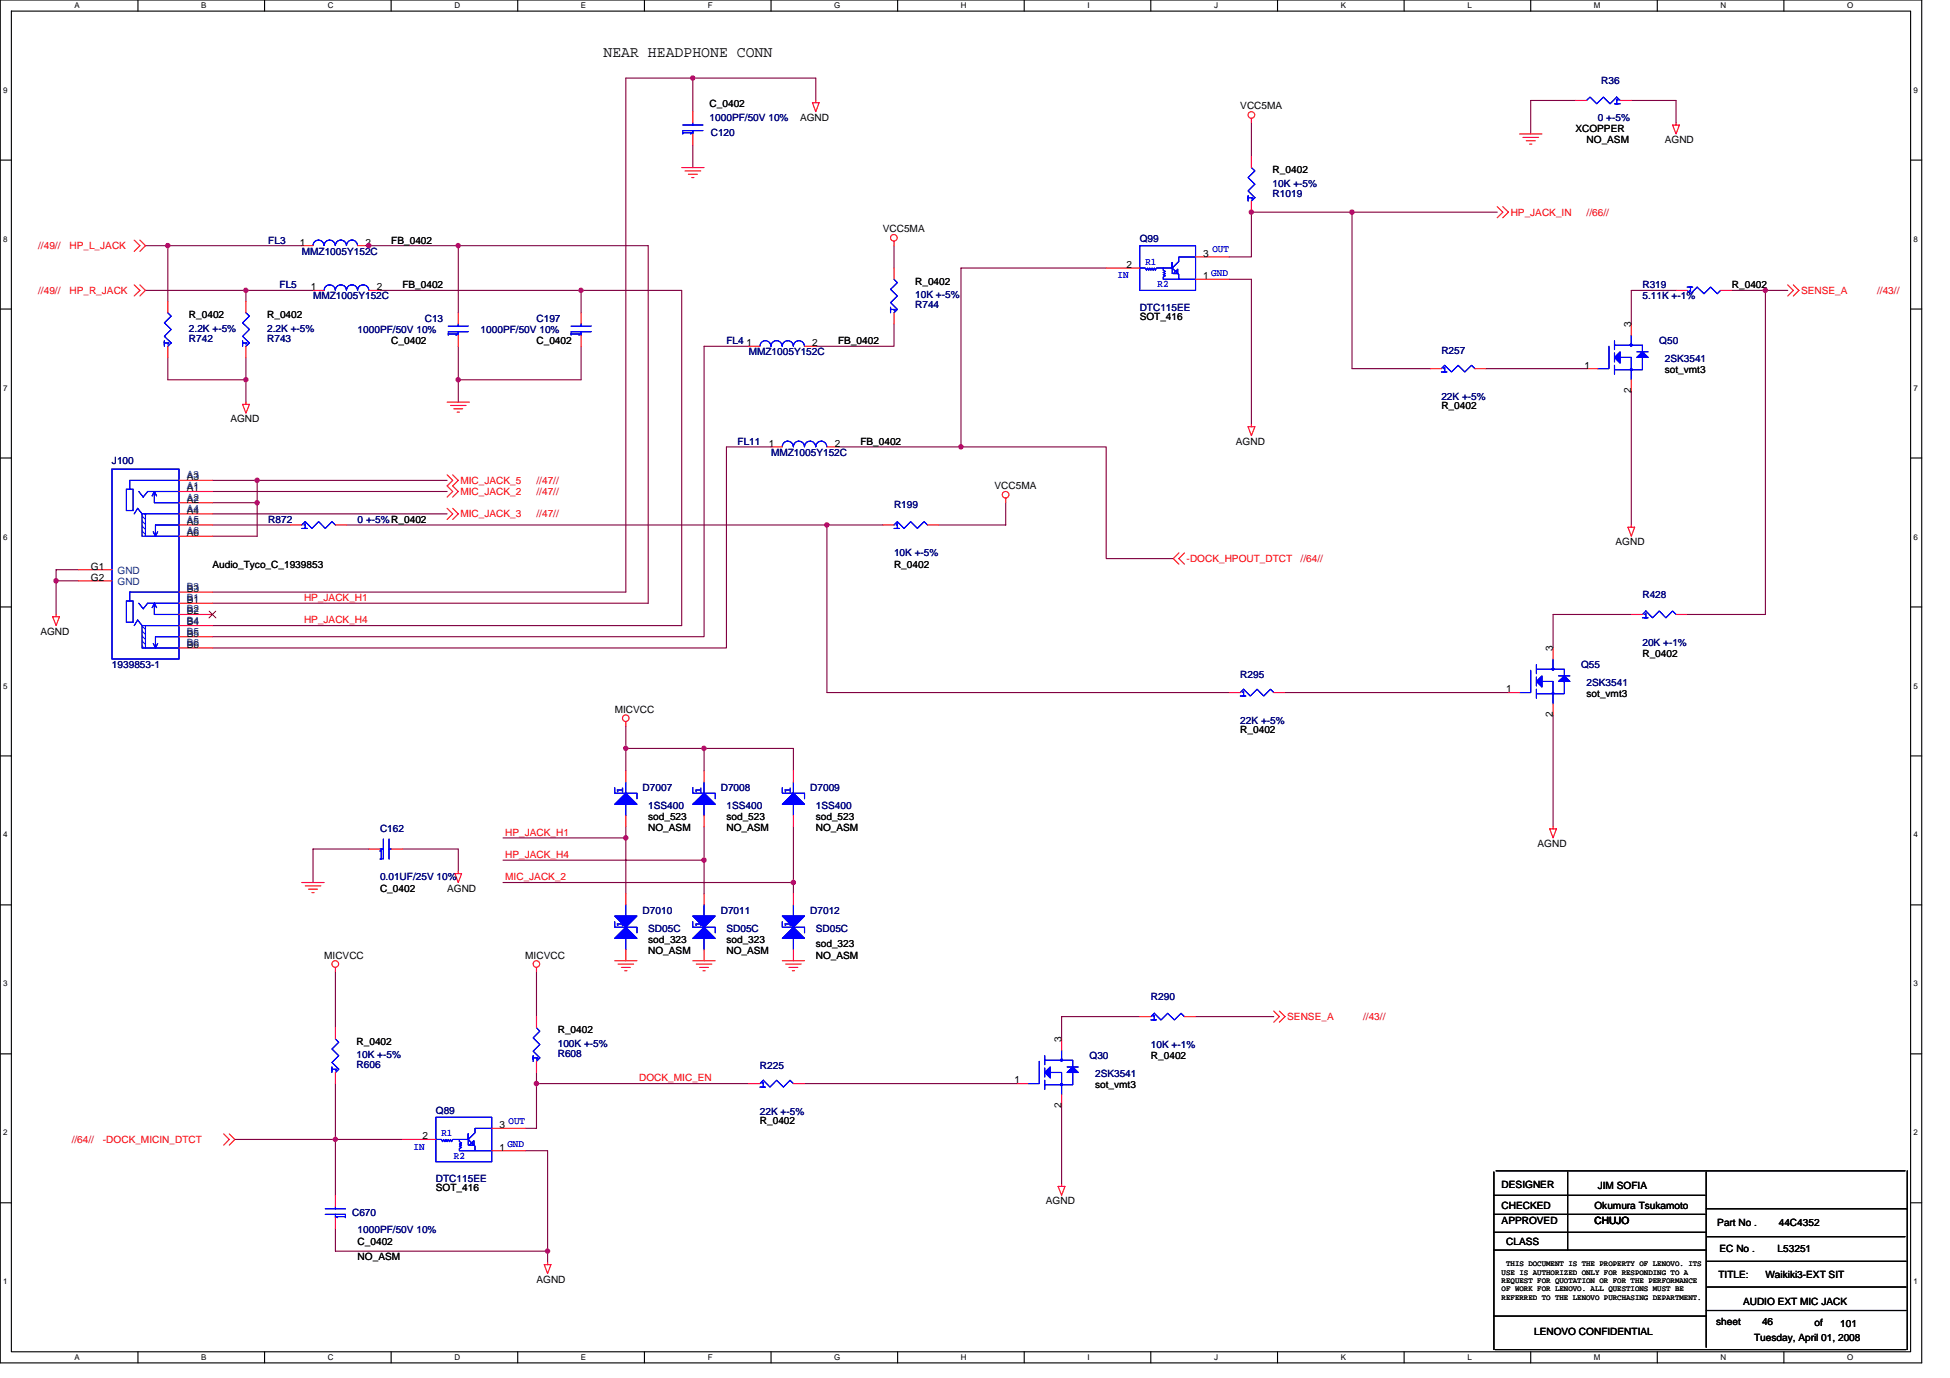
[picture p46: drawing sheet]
<svg xmlns="http://www.w3.org/2000/svg" width="297mm" height="210mm" viewBox="0 0 297 210" stroke-linecap="round" stroke-linejoin="round" font-family="sans-serif">
<defs><g id="words">
<text font-size="2.4" x="91.9" y="8.7">NEAR HEADPHONE CONN</text>
<g font-size="1.5">
<text x="108.1" y="16.3">C_0402</text>
<text x="188.9" y="16.7">VCC5MA</text>
<text x="121.9" y="18.4">AGND</text>
<text x="240" y="20.1">XCOPPER</text>
<text x="241.7" y="21.8">NO_ASM</text>
<text x="253.6" y="21.8">AGND</text>
<text x="193.9" y="26.4">R_0402</text>
<text x="134.5" y="35.4">VCC5MA</text>
<text x="45.7" y="37.4">1</text>
<text x="55.7" y="37.4">2</text>
<text x="59.6" y="37.1">FB_0402</text>
<text x="171.6" y="40.8">2</text>
<text x="183.3" y="39.1">3</text>
<text x="47.3" y="44.2">1</text>
<text x="57.4" y="44.2">2</text>
<text x="61.3" y="43.9">FB_0402</text>
<text x="139.4" y="43.4">R_0402</text>
<text x="183.3" y="42.5">1</text>
<text x="263.8" y="43.9">R_0402</text>
<text x="28.8" y="48.5">R_0402</text>
<text x="40.7" y="48.5">R_0402</text>
<text x="59.6" y="52.4">C_0402</text>
<text x="81.7" y="52.4">C_0402</text>
<text x="113.7" y="52.7">1</text>
<text x="123.7" y="52.7">2</text>
<text x="127.7" y="52.4">FB_0402</text>
<text x="173.6" y="48.7">SOT_416</text>
<text x="248.5" y="49.9" transform="rotate(-90 248.5 49.9)">3</text>
<text x="241.4" y="56.1">1</text>
<text x="248.5" y="59.9" transform="rotate(-90 248.5 59.9)">2</text>
<text x="253.6" y="56.9">sot_vmt3</text>
<text x="35.1" y="64.3">AGND</text>
<text x="219.6" y="62.3">R_0402</text>
<text x="117.1" y="68.1">1</text>
<text x="127.1" y="68.1">2</text>
<text x="131.1" y="67.7">FB_0402</text>
<text x="188.3" y="67.7">AGND</text>
<text x="28.4" y="76.6">A2</text>
<text x="28.4" y="74.8">A1</text>
<text x="28.4" y="73.2">A3</text>
<text x="151.5" y="74.5">VCC5MA</text>
<text x="28.4" y="78.3">A4</text>
<text x="28.4" y="79.9">A5</text>
<text x="28.4" y="81.7">A6</text>
<text x="246.1" y="83.1">AGND</text>
<text x="13.8" y="86.8">G1</text>
<text x="13.8" y="88.5">G2</text>
<text x="32.4" y="86.5">Audio_Tyco_C_1939853</text>
<text x="136.2" y="86.5">R_0402</text>
<text x="28.4" y="90.2">B3</text>
<text x="28.4" y="91.9">B1</text>
<text x="28.4" y="93.6">B2</text>
<text x="28.4" y="95.3">B4</text>
<text x="6.2" y="96.7">AGND</text>
<text x="28.4" y="97">B5</text>
<text x="28.4" y="98.7">B6</text>
<text x="236.6" y="99.2" transform="rotate(-90 236.6 99.2)">3</text>
<text x="250.2" y="100.1">R_0402</text>
<text x="229.4" y="105.5">1</text>
<text x="241.7" y="106.2">sot_vmt3</text>
<text x="93.6" y="108.6">MICVCC</text>
<text x="188.9" y="111.7">R_0402</text>
<text x="236.6" y="109.2" transform="rotate(-90 236.6 109.2)">2</text>
<text x="98.7" y="124.9">sod_523</text>
<text x="110.7" y="124.9">sod_523</text>
<text x="124.3" y="124.9">sod_523</text>
<text x="98.7" y="126.6">NO_ASM</text>
<text x="110.7" y="126.6">NO_ASM</text>
<text x="124.3" y="126.6">NO_ASM</text>
<text x="234.2" y="129">AGND</text>
<text x="57.9" y="135.8">C_0402</text>
<text x="68.1" y="135.8">AGND</text>
<text x="98.7" y="143.6">sod_323</text>
<text x="110.7" y="143.6">sod_323</text>
<text x="49.4" y="146">MICVCC</text>
<text x="80" y="146">MICVCC</text>
<text x="98.7" y="145.3">NO_ASM</text>
<text x="110.7" y="145.3">NO_ASM</text>
<text x="124.3" y="144.3">sod_323</text>
<text x="124.3" y="146">NO_ASM</text>
<text x="54.3" y="159.1">R_0402</text>
<text x="85" y="157.4">R_0402</text>
<text x="161.7" y="158.8" transform="rotate(-90 161.7 158.8)">3</text>
<text x="175.3" y="161.3">R_0402</text>
<text x="154.6" y="165">1</text>
<text x="166.8" y="165.8">sot_vmt3</text>
<text x="64.4" y="173.5">2</text>
<text x="76.1" y="171.9">3</text>
<text x="115.8" y="171.2">R_0402</text>
<text x="161.7" y="168.8" transform="rotate(-90 161.7 168.8)">2</text>
<text x="76.1" y="175.3">1</text>
<text x="66.4" y="181.4">SOT_416</text>
<text x="159.3" y="183.5">AGND</text>
<text x="228.7" y="180.9">DESIGNER</text>
<text x="228.7" y="184.1">CHECKED</text>
<text x="242.9" y="184.1">Okumura Tsukamoto</text>
<text x="243.4" y="181.1">JIM SOFIA</text>
<text x="54.5" y="189.6">C_0402</text>
<text x="54.5" y="192">NO_ASM</text>
<text x="228.7" y="186.5">APPROVED</text>
<text x="229.4" y="189.6">CLASS</text>
<text x="242.9" y="186.5">CHUJO</text>
<text x="261.6" y="186.7">Part No .</text>
<text x="261.9" y="190.8">EC No .</text>
<text x="270.8" y="190.8">L53251</text>
<text x="271" y="186.7">44C4352</text>
<text x="81.7" y="195.4">AGND</text>
<text x="261.8" y="194.7">TITLE:</text>
<text x="268.9" y="194.7">Waikiki3-EXT SIT</text>
<text x="233.7" y="203.4">LENOVO CONFIDENTIAL</text>
<text x="261.4" y="201.8">sheet</text>
<text x="265.5" y="198.8">AUDIO EXT MIC JACK</text>
<text x="268.4" y="201.8">46</text>
<text x="276.4" y="202">of</text>
<text x="280.3" y="202.2">101</text>
<text x="267.2" y="204.2">Tuesday, April 01, 2008</text>
</g>
<g font-size="1.5" fill="#000080">
<text x="243.9" y="12.8">R36</text>
<text x="108.1" y="18.4">1000PF/50V 10%</text>
<text x="108.3" y="20.8">C120</text>
<text x="243.4" y="18.4">0 +-5%</text>
<text x="193.9" y="30">R1019</text>
<text x="193.9" y="28.4">10K +-5%</text>
<text x="40.9" y="37.1">FL3</text>
<text x="46" y="38.8">MMZ1005Y152C</text>
<text x="173.6" y="36.9">Q99</text>
<text x="42.6" y="43.9">FL5</text>
<text x="47.7" y="45.6">MMZ1005Y152C</text>
<text x="139.4" y="47">R744</text>
<text x="139.4" y="45.4">10K +-5%</text>
<text x="173.6" y="47.3">DTC115EE</text>
<text x="250.2" y="43.9">R319</text>
<text x="250.2" y="45.6">5.11K +-1%</text>
<text x="28.8" y="52.1">R742</text>
<text x="28.8" y="50.5">2.2K +-5%</text>
<text x="40.7" y="52.1">R743</text>
<text x="40.7" y="50.5">2.2K +-5%</text>
<text x="54.5" y="50.7">1000PF/50V 10%</text>
<text x="64.7" y="49">C13</text>
<text x="73.2" y="50.7">1000PF/50V 10%</text>
<text x="81.7" y="49">C197</text>
<text x="110.7" y="52.4">FL4</text>
<text x="219.6" y="54">R257</text>
<text x="252.7" y="52.4">Q50</text>
<text x="114" y="54.1">MMZ1005Y152C</text>
<text x="253.6" y="55.1">2SK3541</text>
<text x="219.6" y="60.9">22K +-5%</text>
<text x="17.1" y="70.6">J100</text>
<text x="112.3" y="67.7">FL11</text>
<text x="117.5" y="69.4">MMZ1005Y152C</text>
<text x="136.2" y="77.4">R199</text>
<text x="40.9" y="79.7">R872</text>
<text x="54.5" y="79.7">0 +-5%R_0402</text>
<text x="136.2" y="84.8">10K +-5%</text>
<text x="250.2" y="91.1">R428</text>
<text x="17.1" y="101.8">1939853-1</text>
<text x="240.8" y="101.8">Q55</text>
<text x="250.2" y="98.4">20K +-1%</text>
<text x="188.9" y="103.3">R295</text>
<text x="241.7" y="104.5">2SK3541</text>
<text x="188.9" y="110.3">22K +-5%</text>
<text x="97.9" y="120.5">D7007</text>
<text x="98.7" y="123.2">1SS400</text>
<text x="109.8" y="120.5">D7008</text>
<text x="110.7" y="123.2">1SS400</text>
<text x="123.4" y="120.5">D7009</text>
<text x="124.3" y="123.2">1SS400</text>
<text x="57.9" y="126.8">C162</text>
<text x="57.9" y="134.1">0.01UF/25V 10%</text>
<text x="97.9" y="139.2">D7010</text>
<text x="98.7" y="141.9">SD05C</text>
<text x="109.8" y="139.2">D7011</text>
<text x="110.7" y="141.9">SD05C</text>
<text x="123.4" y="139.2">D7012</text>
<text x="124.3" y="141.9">SD05C</text>
<text x="175.3" y="152.3">R290</text>
<text x="54.3" y="161.2">10K +-5%</text>
<text x="85" y="161">R608</text>
<text x="85" y="159.5">100K +-5%</text>
<text x="166" y="161.3">Q30</text>
<text x="175.3" y="159.6">10K +-1%</text>
<text x="54.3" y="162.7">R606</text>
<text x="115.8" y="162.9">R225</text>
<text x="166.8" y="164.1">2SK3541</text>
<text x="66.4" y="169.7">Q89</text>
<text x="115.8" y="169.8">22K +-5%</text>
<text x="53.6" y="185.2">C670</text>
<text x="66.4" y="180.1">DTC115EE</text>
<text x="54.5" y="187.9">1000PF/50V 10%</text>
</g>
<g font-size="1.5" fill="#f00">
<text x="230.1" y="32.9">HP_JACK_IN</text>
<text x="241.7" y="32.9">//66//</text>
<text x="5.8" y="38">//49//</text>
<text x="10.6" y="38">HP_L_JACK</text>
<text x="5.8" y="44.8">//49//</text>
<text x="10.6" y="44.8">HP_R_JACK</text>
<text x="274.4" y="44.8">SENSE_A</text>
<text x="285.9" y="44.8">//43//</text>
<text x="70.1" y="75.4">MIC_JACK_2</text>
<text x="70.1" y="73.7">MIC_JACK_5</text>
<text x="81.7" y="75.4">//47//</text>
<text x="81.7" y="73.7">//47//</text>
<text x="70.1" y="78.8">MIC_JACK_3</text>
<text x="81.7" y="78.8">//47//</text>
<text x="180.8" y="85.6">-DOCK_HPOUT_DTCT</text>
<text x="198.1" y="85.6">//64//</text>
<text x="46.3" y="91.5">HP_JACK_H1</text>
<text x="46.3" y="95">HP_JACK_H4</text>
<text x="77" y="127.3">HP_JACK_H1</text>
<text x="77" y="130.7">HP_JACK_H4</text>
<text x="77" y="134.1">MIC_JACK_2</text>
<text x="196.1" y="155.4">SENSE_A</text>
<text x="207.6" y="155.4">//43//</text>
<text x="97.4" y="164.7">DOCK_MIC_EN</text>
<text x="10.9" y="174.1">//64//</text>
<text x="15.7" y="174.1">-DOCK_MICIN_DTCT</text>
</g>
<g font-size="1.5" fill="#00f">
<text x="174.5" y="40.3">R1</text>
<text x="184.7" y="38.5">OUT</text>
<text x="170.2" y="42.4">IN</text>
<text x="176.3" y="43.8">R2</text>
<text x="184.5" y="42">GND</text>
<text x="95" y="120.8" transform="rotate(-90 95 120.8)">1</text>
<text x="106.8" y="120.8" transform="rotate(-90 106.8 120.8)">1</text>
<text x="120.5" y="120.8" transform="rotate(-90 120.5 120.8)">1</text>
<text x="95" y="141.2" transform="rotate(-90 95 141.2)">1</text>
<text x="106.8" y="141.2" transform="rotate(-90 106.8 141.2)">1</text>
<text x="120.5" y="141.2" transform="rotate(-90 120.5 141.2)">1</text>
<text x="67.2" y="173.1">R1</text>
<text x="77.5" y="171.2">OUT</text>
<text x="63" y="175.1">IN</text>
<text x="69.1" y="176.5">R2</text>
<text x="77.3" y="174.8">GND</text>
</g>
<g font-size="1.5" fill="#004080">
<text x="17.9" y="87.5">GND</text>
<text x="17.9" y="89.2">GND</text>
</g>
<g font-size="1.2">
<text x="11.4" y="1.2">A</text>
<text x="30.6" y="1.2">B</text>
<text x="49.9" y="1.2">C</text>
<text x="69.2" y="1.2">D</text>
<text x="88.5" y="1.2">E</text>
<text x="107.8" y="1.2">F</text>
<text x="127.1" y="1.2">G</text>
<text x="146.4" y="1.2">H</text>
<text x="165.6" y="1.2">I</text>
<text x="184.9" y="1.2">J</text>
<text x="204.2" y="1.2">K</text>
<text x="223.5" y="1.2">L</text>
<text x="242.8" y="1.2">M</text>
<text x="262.1" y="1.2">N</text>
<text x="281.4" y="1.2">O</text>
<text x=".5" y="14.1">9</text>
<text x="291.5" y="14.1">9</text>
<text x=".5" y="36.8">8</text>
<text x="291.5" y="36.8">8</text>
<text x=".5" y="59.5">7</text>
<text x="291.5" y="59.5">7</text>
<text x=".5" y="82.2">6</text>
<text x="291.5" y="82.2">6</text>
<text x=".5" y="104.9">5</text>
<text x="291.5" y="104.9">5</text>
<text x=".5" y="127.6">4</text>
<text x="291.5" y="127.6">4</text>
<text x=".5" y="150.3">3</text>
<text x="291.5" y="150.3">3</text>
<text x=".5" y="173">2</text>
<text x="291.5" y="173">2</text>
<text x=".5" y="195.6">1</text>
<text x="228.7" y="194.2">USE IS AUTHORIZED ONLY FOR RESPONDING TO A</text>
<text x="228.7" y="195.5">REQUEST FOR QUOTATION OR FOR THE PERFORMANCE</text>
<text x="228.7" y="196.7">OF WORK FOR LENOVO. ALL QUESTIONS MUST BE</text>
<text x="228.7" y="198">REFERRED TO THE LENOVO PURCHASING DEPARTMENT.</text>
<text x="229.4" y="192.9">THIS DOCUMENT IS THE PROPERTY OF LENOVO. ITS</text>
<text x="291.5" y="195.6">1</text>
<text x="11.4" y="207.2">A</text>
<text x="30.6" y="207.2">B</text>
<text x="49.9" y="207.2">C</text>
<text x="69.2" y="207.2">D</text>
<text x="88.5" y="207.2">E</text>
<text x="107.8" y="207.2">F</text>
<text x="127.1" y="207.2">G</text>
<text x="146.4" y="207.2">H</text>
<text x="165.6" y="207.2">I</text>
<text x="184.9" y="207.2">J</text>
<text x="204.2" y="207.2">K</text>
<text x="223.5" y="207.2">L</text>
<text x="242.8" y="207.2">M</text>
<text x="262.1" y="207.2">N</text>
<text x="281.4" y="207.2">O</text>
</g>
</g></defs>
<path d="M0 0h292.7v207.6h-292.7zM1.7 1.7h289.3v204.2h-289.3z" fill="none" stroke="#000" stroke-width=".17"/>
<g fill="#fff">
<path d="M11.4 .2h.7v1.3h-.7z"/>
<path d="M11.4 206.1h.7v1.3h-.7z"/>
</g>
<path d="M21 0v1.7M21 205.9v1.7" fill="none" stroke="#000" stroke-width=".17"/>
<g fill="#fff">
<path d="M30.6 .2h.8v1.3h-.8z"/>
<path d="M30.6 206.1h.8v1.3h-.8z"/>
</g>
<path d="M40.3 0v1.7M40.3 205.9v1.7" fill="none" stroke="#000" stroke-width=".17"/>
<g fill="#fff">
<path d="M49.9 .2h.9v1.3h-.9z"/>
<path d="M49.9 206.1h.9v1.3h-.9z"/>
</g>
<path d="M59.6 0v1.7M59.6 205.9v1.7" fill="none" stroke="#000" stroke-width=".17"/>
<g fill="#fff">
<path d="M69.2 .2h.9v1.3h-.9z"/>
<path d="M69.2 206.1h.9v1.3h-.9z"/>
</g>
<path d="M78.9 0v1.7M78.9 205.9v1.7" fill="none" stroke="#000" stroke-width=".17"/>
<g fill="#fff">
<path d="M88.5 .2h.8v1.3h-.8z"/>
<path d="M88.5 206.1h.8v1.3h-.8z"/>
</g>
<path d="M98.2 0v1.7M98.2 205.9v1.7" fill="none" stroke="#000" stroke-width=".17"/>
<g fill="#fff">
<path d="M107.8 .2h.7v1.3h-.7z"/>
<path d="M107.8 206.1h.7v1.3h-.7z"/>
</g>
<path d="M117.5 0v1.7M117.5 205.9v1.7" fill="none" stroke="#000" stroke-width=".17"/>
<g fill="#fff">
<path d="M127.1 .2h.9v1.3h-.9z"/>
<path d="M127.1 206.1h.9v1.3h-.9z"/>
</g>
<path d="M136.7 0v1.7M136.7 205.9v1.7" fill="none" stroke="#000" stroke-width=".17"/>
<g fill="#fff">
<path d="M146.4 .2h.8v1.3h-.8z"/>
<path d="M146.4 206.1h.8v1.3h-.8z"/>
</g>
<path d="M156 0v1.7M156 205.9v1.7" fill="none" stroke="#000" stroke-width=".17"/>
<g fill="#fff">
<path d="M165.6 .2h.4v1.3h-.4z"/>
<path d="M165.6 206.1h.4v1.3h-.4z"/>
</g>
<path d="M175.3 0v1.7M175.3 205.9v1.7" fill="none" stroke="#000" stroke-width=".17"/>
<g fill="#fff">
<path d="M184.9 .2h.6v1.3h-.6z"/>
<path d="M184.9 206.1h.6v1.3h-.6z"/>
</g>
<path d="M194.6 0v1.7M194.6 205.9v1.7" fill="none" stroke="#000" stroke-width=".17"/>
<g fill="#fff">
<path d="M204.2 .2h.8v1.3h-.8z"/>
<path d="M204.2 206.1h.8v1.3h-.8z"/>
</g>
<path d="M213.9 0v1.7M213.9 205.9v1.7" fill="none" stroke="#000" stroke-width=".17"/>
<g fill="#fff">
<path d="M223.5 .2h.7v1.3h-.7z"/>
<path d="M223.5 206.1h.7v1.3h-.7z"/>
</g>
<path d="M233.2 0v1.7M233.2 205.9v1.7" fill="none" stroke="#000" stroke-width=".17"/>
<g fill="#fff">
<path d="M242.8 .2h1v1.3h-1z"/>
<path d="M242.8 206.1h1v1.3h-1z"/>
</g>
<path d="M252.5 0v1.7M252.5 205.9v1.7" fill="none" stroke="#000" stroke-width=".17"/>
<g fill="#fff">
<path d="M262.1 .2h.8v1.3h-.8z"/>
<path d="M262.1 206.1h.8v1.3h-.8z"/>
</g>
<path d="M271.7 0v1.7M271.7 205.9v1.7" fill="none" stroke="#000" stroke-width=".17"/>
<g fill="#fff">
<path d="M281.4 .2h.9v1.3h-.9z"/>
<path d="M281.4 206.1h.9v1.3h-.9z"/>
<path d="M.5 13h.6v1.4h-.6z"/>
<path d="M291.5 13h.6v1.4h-.6z"/>
<path d="M.5 35.7h.6v1.4h-.6z"/>
<path d="M291.5 35.7h.6v1.4h-.6z"/>
</g>
<path d="M0 24.4h1.7M291 24.4h1.7" fill="none" stroke="#000" stroke-width=".17"/>
<g fill="#fff">
<path d="M.5 58.4h.6v1.4h-.6z"/>
<path d="M291.5 58.4h.6v1.4h-.6z"/>
</g>
<path d="M0 47.1h1.7M291 47.1h1.7" fill="none" stroke="#000" stroke-width=".17"/>
<g fill="#fff">
<path d="M.5 81.1h.6v1.3h-.6z"/>
<path d="M291.5 81.1h.6v1.3h-.6z"/>
</g>
<path d="M0 69.8h1.7M291 69.8h1.7" fill="none" stroke="#000" stroke-width=".17"/>
<g fill="#fff">
<path d="M.5 103.8h.6v1.3h-.6z"/>
<path d="M291.5 103.8h.6v1.3h-.6z"/>
</g>
<path d="M0 92.5h1.7M291 92.5h1.7" fill="none" stroke="#000" stroke-width=".17"/>
<g fill="#fff">
<path d="M.5 126.5h.6v1.3h-.6z"/>
<path d="M291.5 126.5h.6v1.3h-.6z"/>
</g>
<path d="M0 115.1h1.7M291 115.1h1.7" fill="none" stroke="#000" stroke-width=".17"/>
<g fill="#fff">
<path d="M.5 149.2h.6v1.3h-.6z"/>
<path d="M291.5 149.2h.6v1.3h-.6z"/>
</g>
<path d="M0 137.8h1.7M291 137.8h1.7" fill="none" stroke="#000" stroke-width=".17"/>
<g fill="#fff">
<path d="M.5 171.9h.6v1.3h-.6z"/>
<path d="M291.5 171.9h.6v1.3h-.6z"/>
</g>
<path d="M0 160.5h1.7M291 160.5h1.7" fill="none" stroke="#000" stroke-width=".17"/>
<g fill="#fff">
<path d="M.5 194.6h.6v1.3h-.6z"/>
<path d="M291.5 194.6h.6v1.3h-.6z"/>
</g>
<g fill="none" stroke="#000" stroke-width=".17">
<path d="M227.6 178.5v27.1M227.9 178.4h62.3M238.8 178.5v11.9M259.9 178.5v26.7M290.5 178.4v27.2M0 183.2h1.7M227.6 182.1h32.1M227.6 185h32.1M227.6 187.7h32.3M227.6 190.4h32.3M259.9 199.6h30.5M259.9 184.1h30.6"/>
<path d="M260.1 192.1h30.3M260.1 188.4h30.1M260.1 196h30.3M291 183.2h1.7M227.6 200.5h32.3M227.7 205.6h62.7"/>
</g>
<g fill="none" stroke="#800040" stroke-width=".17">
<path d="M105.5 11.9v5.1M124.3 15.3v-3.4h-29v78.3h-62.9M190.6 18.7v5.1M240 15.3h-6.8v5.1M248.5 15.3h6.8v3.4M22.2 37.4h23.8M25.6 37.4v8.5M56.2 37.4h42.5v54.5h-66.3M69.8 37.4v10.2M105.5 22.1v3.4M136.2 37.4v3.4M205.9 32.3v23.9h12"/>
<path d="M228.1 32.3h-37.5v6.8h-3.4M22.2 44.2h25.5M25.6 54.4v3.4h11.9M37.5 44.2v1.7M37.5 54.4v6.9M57.9 44.2h45.9v51.1h-71.4M69.8 52.7v8.6M88.5 52.7v5.1h-18.7M88.5 44.2v3.4M114 52.7h-6.8v44.3h-74.8M136.2 49.3v3.4h-11.9M168.5 40.8h-22.1v27.3"/>
<path d="M187.2 42.5h3.4v22.2M226.4 56.2h15.3M248.5 59.6v20.4M255.3 44.2h-6.8v5.1M263.8 44.2h8.5M268.9 44.2v49.4h-11.9M32.4 74.9h35.7M32.4 78.3h35.7M32.4 80h11.9M32.4 76.6h6.8M32.4 73.2h35.7M39.2 73.2v8.5h-6.8"/>
<path d="M52.8 80h81.7M117.5 68.1h-6.8v30.6h-78.3M126 80v25.5h61.2M127.7 68.1h18.7M146.4 68.1h22.1v17h10.2M153.2 76.6v3.4h-10.2M8.5 88.5h3.4M11.9 86.8h-3.4v6.8M248.5 93.6h-11.9v5.1M95.3 110.6v6.8M95.3 114h25.6v3.4M107.2 114v3.4"/>
<path d="M195.7 105.5h34.1M236.6 108.9v17M56.2 129.3h-8.5v5.1M61.3 129.3h8.5v3.4M76.6 127.6h18.7M76.6 131h30.6M76.6 134.4h44.3M95.3 125.9v10.2M107.2 125.9v10.2M120.9 125.9v10.2M51.1 148v8.5M81.7 148v6.9"/>
<path d="M173.6 154.9h-11.9v3.4M182.1 154.9h11.9M35.8 173.6h25.5M51.1 165.1v17M80 175.3h3.4v17M81.7 163.4v8.5h-1.7M81.7 165.1h32.3M122.6 165.1h32.3M161.7 168.5v11.9M51.1 187.2v3.4h32.3"/>
</g>
<g fill="#f0f" stroke="#f0f" stroke-width=".17">
<circle cx="88.5" cy="44.2" r=".33"/>
<circle cx="37.4" cy="44.2" r=".33"/>
<circle cx="39.2" cy="76.6" r=".33"/>
<circle cx="25.6" cy="37.4" r=".33"/>
<circle cx="146.4" cy="68.1" r=".33"/>
<circle cx="268.9" cy="44.2" r=".33"/>
<circle cx="125.9" cy="80" r=".33"/>
<circle cx="51.1" cy="173.6" r=".33"/>
<circle cx="81.7" cy="165" r=".33"/>
<circle cx="83.4" cy="190.6" r=".33"/>
<circle cx="56.2" cy="37.4" r=".33"/>
<circle cx="69.8" cy="37.4" r=".33"/>
<circle cx="190.6" cy="32.3" r=".33"/>
<circle cx="205.9" cy="32.3" r=".33"/>
<circle cx="37.4" cy="57.8" r=".33"/>
<circle cx="95.3" cy="114" r=".33"/>
<circle cx="107.2" cy="114" r=".33"/>
<circle cx="120.8" cy="134.4" r=".33"/>
<circle cx="107.2" cy="131" r=".33"/>
<circle cx="95.3" cy="127.6" r=".33"/>
<circle cx="39.2" cy="73.2" r=".33"/>
<circle cx="8.5" cy="88.5" r=".33"/>
<circle cx="69.8" cy="57.8" r=".33"/>
<circle cx="105.5" cy="11.9" r=".33"/>
</g>
<g fill="none" stroke="#f00" stroke-width=".17">
<path d="M123.8 15.6h1l-.5 1.4zM124.3 15.3v.3M190.6 18v.7M254.8 19h1l-.5 1.4zM255.3 18.7v.3M20.4 36.6l.9 .8-.9 .9M21.3 36.6l.9 .8-.9 .9M103.8 25.5h3.4M104.3 26h2.4M104.9 26.5h1.3M105.4 27.1h.3M136.2 36.7v.7"/>
<path d="M228.1 31.5l.8 .8-.8 .9M228.9 31.5l.9 .8-.9 .9M231.5 20.4h3.4M232 20.9h2.4M232.5 21.4h1.4M233 21.9h.3M20.4 43.4l.9 .8-.9 .9M21.3 43.4l.9 .8-.9 .9M37.5 45.9v1.7M37.5 52.7v1.7M88.5 47.6v1.7M88.5 51.1v1.6"/>
<path d="M136.2 40.8v1.7M136.2 47.6v1.7M241.7 56.2h1.7M248.5 49.3v1.8M248.5 57.8v1.8M255.3 44.2h1.7M262.1 44.2h1.7M272.3 43.4l.9 .8-.9 .9M273.2 43.4l.8 .8-.8 .9M37 61.6h1l-.5 1.3zM37.5 61.3v.3M68.1 61.3h3.4"/>
<path d="M68.1 72.3l.9 .9-.9 .8 .9 .9-.9 .8M68.1 77.4l.9 .9-.9 .8M68.6 61.8h2.4M69 72.3l.8 .9-.8 .8 .8 .9-.8 .8M69 77.4l.8 .9-.8 .8M69.1 62.3h1.4M69.6 62.8h.4M117.5 68.1h1.7M126 68.1h1.7M153.2 75.9v.7M190.1 65h1.1l-.6 1.4zM190.6 64.7v.3"/>
<path d="M248.5 80v.3M8 93.9h1.1l-.6 1.4zM8.5 93.6v.3M179.6 84.2l-.9 .9 .9 .8M180.4 84.2l-.8 .9 .8 .8M248 80.3h1l-.5 1.4zM95.3 109.9v.7M95.3 117.4v1.7M120.9 117.4v1.7M46 134.4h3.4M46.5 134.9h2.4M47 135.4h1.4"/>
<path d="M47.5 136h.4M69.3 133.1h1l-.5 1.3zM69.8 132.7v.4M95.3 124.2v1.7M120.9 124.2v1.7M236.1 126.3h1l-.5 1.3zM236.6 125.9v.4M51.1 147.4v.6M81.7 147.4v.6M81.7 154.9v1.6M93.6 146.3h3.4M94.1 146.9h2.4"/>
<path d="M94.7 147.4h1.3M95.2 147.9h.3M105.5 146.3h3.4M106.1 146.9h2.3M106.6 147.4h1.3M107.1 147.9h.3M119.2 146.3h3.4M119.7 146.9h2.3M120.2 147.4h1.3M120.7 147.9h.3M194 154l.9 .9-.9 .8M194.9 154l.8 .9-.8 .8"/>
<path d="M34.1 172.7l.8 .9-.8 .8M34.9 172.7l.9 .9-.9 .8M81.7 161.7v1.7M51.1 182.1v1.7M51.1 185.5v1.7M82.9 192.6h1l-.5 1.4zM83.4 192.3v.3M161.2 180.7h1l-.5 1.4zM161.7 180.4v.3"/>
<circle cx="190.6" cy="17.5" r=".51"/>
<circle cx="136.2" cy="36.2" r=".51"/>
<circle cx="153.2" cy="75.4" r=".51"/>
<circle cx="95.3" cy="109.4" r=".5"/>
<circle cx="51.1" cy="146.8" r=".51"/>
<circle cx="81.7" cy="146.8" r=".5"/>
</g>
<g fill="none" stroke="#00f" stroke-width=".17">
<path d="M37 52.2h.6l-.1 .2M37 51.9v.8M37.5 47.6l.5 .6-1 1 1 1-1 1 1 1-.5 .5M87 49.7h3.1M87 50.5h3.1M87 50.9h1.5l-.3 .2M87 50.7v.4M88.5 49.3v.4M88.5 50.5v.6M135.7 47.1h.7l-.2 .2M135.7 46.8v.8M136.2 42.5l.5 .6-1 1 1 1-1 1 1 1-.5 .5"/>
<path d="M245.1 52.7v3.5h-1.7M245.9 52.6h4.3v1M245.9 51.9v1.4M245.9 53.8v1.3M245.9 55.6v1.4M246.8 54.4h1.7v3.4M248.5 51.1v1.5M249.3 53.6h1.8M250.2 54.4v1.9h-4.3M257 44.2l.5 .5 1-1 1.1 1 1-1 1 1 .5-.5M257 43.7h.8M257.5 43.7v.7l-.2-.2"/>
<path d="M17.1 71.5h10.2v28.9h-10.2zM19.8 73.2h7.5M23.5 74.9l-.3 .6M23.5 76.6h3.8M23.7 80h3.6M119.2 68.1a.84 .84 0 0 1 .8-.9 .84 .84 0 0 1 .8 .9M120.9 68.1a.84 .84 0 0 1 .8-.9 .84 .84 0 0 1 .8 .9 .86 .86 0 0 1 .9-.9 .86 .86 0 0 1 .8 .9 .85 .85 0 0 1 .9-.9 .85 .85 0 0 1 .8 .9M22.2 81.7h5.1M93.6 120v.8h3.4v.9M95.3 119.1v1.7M119.2 120v.8h3.4v.9M120.9 119.1v1.7"/>
<path d="M95.3 122.5v1.7M120.9 122.5v1.7M81.7 156.5l.5 .6-1 1 1 1-1 1 1 1-.5 .6M81.2 161.1h.7l-.2 .2M81.2 160.8v.9M49.5 184.1h3.1M49.5 185h3.1M51.1 183.8v.3M51.1 185v.5M52.6 185.3h-1.5l.3 .2M52.6 185.1v.4"/>
</g>
<g fill="#00f" stroke="#00f" stroke-width=".17">
<path d="M93.6 122.5l1.7-1.7 1.7 1.7z" fill-rule="evenodd"/>
<path d="M93.6 122.5l1.7-1.7 1.7 1.7z" fill-rule="evenodd"/>
<path d="M245.9 54.4l.9-.8v1.7z" fill-rule="evenodd"/>
<path d="M250.2 53.6l.9 .8h-1.8z" fill-rule="evenodd"/>
<path d="M248.4 52.5h.2v.2h-.2z" fill-rule="evenodd"/>
<path d="M248.4 56.2h.2v.2h-.2z" fill-rule="evenodd"/>
<path d="M245.9 54.4l.9-.8v1.7z" fill-rule="evenodd"/>
<path d="M250.2 53.6l.9 .8h-1.8z" fill-rule="evenodd"/>
<path d="M248.4 52.5h.2v.2h-.2z" fill-rule="evenodd"/>
<path d="M248.4 56.2h.2v.2h-.2z" fill-rule="evenodd"/>
<path d="M119.2 122.5l1.7-1.7 1.7 1.7z" fill-rule="evenodd"/>
<path d="M119.2 122.5l1.7-1.7 1.7 1.7z" fill-rule="evenodd"/>
</g>
<path d="M21.7 78.3h.5v3.4h-.5z" fill="#fff"/>
<path d="M21.7 78.3v3.4h.5v-3.4z" fill-rule="evenodd" fill="#00f" stroke="#00f" stroke-width=".17"/>
<g fill="none" stroke="#00f" stroke-width=".17">
<path d="M19.3 74.5h1v3.3h-1zM19.8 73.2v1.3M20.4 78.3l.6-.9 .7 .9h5.6M21.1 74.9l.7 .8 .7-.8h4.8M23.7 80v1.7M23.9 75.5l-.4-.6v1.7M19.8 90.2h7.5M21.1 91.9l.7 .8 .7-.8h4.8M21.7 95.3h5.6M22.2 98.7h5.1M23.3 81l.4 .7M23.5 91.9l-.3 .7"/>
<path d="M23.5 93.6h3.8M23.7 97h3.6M24 81l-.3 .7"/>
</g>
<path d="M21.7 95.3h.5v3.4h-.5z" fill="#fff"/>
<path d="M21.7 95.3v3.4h.5v-3.4z" fill-rule="evenodd" fill="#00f" stroke="#00f" stroke-width=".17"/>
<g fill="none" stroke="#00f" stroke-width=".17">
<path d="M17.1 71.5h10.2v28.9h-10.2zM19.8 73.2h7.5M23.5 74.9l-.3 .6M23.5 76.6h3.8M23.7 80h3.6M19.3 91.5h1v3.3h-1zM19.8 90.2v1.3M20.4 95.3l.6-.9 .7 .9M22.2 81.7h5.1M23.3 98l.4 .7M23.7 97v1.7M23.9 92.6l-.4-.7v1.7"/>
<path d="M24 98l-.3 .7"/>
</g>
<path d="M21.7 78.3h.5v3.4h-.5z" fill="#fff"/>
<path d="M21.7 78.3v3.4h.5v-3.4z" fill-rule="evenodd" fill="#00f" stroke="#00f" stroke-width=".17"/>
<g fill="none" stroke="#00f" stroke-width=".17">
<path d="M19.3 74.5h1v3.3h-1zM19.8 73.2v1.3M20.4 78.3l.6-.9 .7 .9h5.6M21.1 74.9l.7 .8 .7-.8h4.8M23.7 80v1.7M23.9 75.5l-.4-.6v1.7M19.8 90.2h7.5M21.1 91.9l.7 .8 .7-.8h4.8M21.7 95.3h5.6M22.2 98.7h5.1M23.3 81l.4 .7M23.5 91.9l-.3 .7"/>
<path d="M23.5 93.6h3.8M23.7 97h3.6M24 81l-.3 .7"/>
</g>
<path d="M21.7 95.3h.5v3.4h-.5z" fill="#fff"/>
<g fill="#00f" stroke="#00f" stroke-width=".17">
<path d="M21.7 95.3v3.4h.5v-3.4z" fill-rule="evenodd"/>
<path d="M159.1 163.4l.9-.9v1.7z" fill-rule="evenodd"/>
<path d="M162.6 163.4l.8-.9 .9 .9z" fill-rule="evenodd"/>
<path d="M161.6 161.4h.2v.2h-.2z" fill-rule="evenodd"/>
<path d="M161.6 165.1h.2v.2h-.2z" fill-rule="evenodd"/>
<path d="M159.1 163.4l.9-.9v1.7z" fill-rule="evenodd"/>
<path d="M162.6 163.4l.8-.9 .9 .9z" fill-rule="evenodd"/>
<path d="M161.6 161.4h.2v.2h-.2z" fill-rule="evenodd"/>
<path d="M161.6 165.1h.2v.2h-.2z" fill-rule="evenodd"/>
<path d="M234.9 103v1.6l-.9-.8z" fill-rule="evenodd"/>
<path d="M237.4 103.8l.9-.8 .8 .8z" fill-rule="evenodd"/>
<path d="M236.4 101.8h.3v.2h-.3z" fill-rule="evenodd"/>
<path d="M236.4 105.5h.3v.3h-.3z" fill-rule="evenodd"/>
<path d="M234.9 103v1.6l-.9-.8z" fill-rule="evenodd"/>
<path d="M237.4 103.8l.9-.8 .8 .8z" fill-rule="evenodd"/>
<path d="M236.4 101.8h.3v.2h-.3z" fill-rule="evenodd"/>
<path d="M236.4 105.5h.3v.3h-.3z" fill-rule="evenodd"/>
<path d="M105.5 122.5l1.7-1.7 1.7 1.7z" fill-rule="evenodd"/>
<path d="M105.5 122.5l1.7-1.7 1.7 1.7z" fill-rule="evenodd"/>
<path d="M105.5 142.9l1.7-1.7 1.7 1.7z" fill-rule="evenodd"/>
<path d="M105.5 139.5h3.4l-1.7 1.7z" fill-rule="evenodd"/>
<path d="M105.5 142.9l1.7-1.7 1.7 1.7z" fill-rule="evenodd"/>
<path d="M105.5 139.5h3.4l-1.7 1.7z" fill-rule="evenodd"/>
<path d="M119.2 142.9l1.7-1.7 1.7 1.7z" fill-rule="evenodd"/>
<path d="M119.2 139.5h3.4l-1.7 1.7z" fill-rule="evenodd"/>
<path d="M119.2 142.9l1.7-1.7 1.7 1.7z" fill-rule="evenodd"/>
<path d="M119.2 139.5h3.4l-1.7 1.7z" fill-rule="evenodd"/>
<path d="M95.3 141.2l1.7 1.7h-3.4z" fill-rule="evenodd"/>
<path d="M93.6 139.5h3.4l-1.7 1.7z" fill-rule="evenodd"/>
<path d="M95.3 141.2l1.7 1.7h-3.4z" fill-rule="evenodd"/>
<path d="M93.6 139.5h3.4l-1.7 1.7z" fill-rule="evenodd"/>
</g>
<g fill="none" stroke="#00f" stroke-width=".17">
<path d="M104 19h3.1M104 19.9h3.1M105.5 18.7v.3M105.5 19.9v.5M241.7 15.3l.5-.5 1 1 1-1 1.1 1 1-1 .5 .5M245.9 15.8h.9M246.5 15.3l-.2-.2v.7M47.7 37.4a.84 .84 0 0 1 .8-.8 .84 .84 0 0 1 .9 .8M49.4 37.4a.85 .85 0 0 1 .8-.8 .85 .85 0 0 1 .9 .8M51.1 37.4a.84 .84 0 0 1 .8-.8 .84 .84 0 0 1 .9 .8 .85 .85 0 0 1 .8-.8 .85 .85 0 0 1 .9 .8M104 20.2h1.5l-.3 .2M104 20.1v.3"/>
<path d="M173.6 37.4h8.5v6.8h-8.5zM182.1 39.1h-2.5v.7l-1 1 1 1v.7h2.5M190.1 30.1h.7l-.2 .2M190.1 29.8v.8M190.6 25.5l.6 .5-1.1 1.1 1.1 1-1.1 1 1.1 1-.6 .5M25 52.2h.7l-.1 .2M25 51.9v.8M25.6 47.6l.5 .6-1.1 1 1.1 1-1.1 1 1.1 1-.5 .5M49.4 44.2a.85 .85 0 0 1 .8-.8 .85 .85 0 0 1 .9 .8M51.1 44.2a.84 .84 0 0 1 .8-.8 .84 .84 0 0 1 .9 .8 .85 .85 0 0 1 .8-.8 .85 .85 0 0 1 .9 .8M54.5 44.2a.85 .85 0 0 1 .8-.8 .85 .85 0 0 1 .9 .8M68.3 49.7h3"/>
<path d="M68.3 50.5h3M68.3 50.9h1.5l-.3 .2M68.3 50.7v.4M69.8 49.3v.4M69.8 50.5v.6M115.8 52.7a.84 .84 0 0 1 .8-.8 .84 .84 0 0 1 .8 .8 .86 .86 0 0 1 .9-.8 .86 .86 0 0 1 .8 .8 .85 .85 0 0 1 .9-.8 .85 .85 0 0 1 .8 .8M120.9 52.7a.84 .84 0 0 1 .8-.8 .84 .84 0 0 1 .8 .8M173.6 40.8h.9l.1 .4 .2-.4 .2 .4 .2-.4 .1 .4 .2-.4 .2 .4 .1-.4 .2 .4 .2-.4h2.4v-.8v1.7M177.2 40.8v.4l.3 .1-.3 .2 .3 .2-.3 .1 .3 .2-.3 .2v.3h2.4M178.7 41.7l.7-.7v.7zM219.6 56.2l.5-.6 1 1.1 1-1.1 1 1.1 1.1-1.1 .5 .6M219.6 56.7h.8"/>
<path d="M219.9 56.2l.2-.2v.7M46 80l.5-.5 1 1 1-1 1 1 1.1-1 .5 .5M46.3 80l.2-.2v.7M136.2 80l.5-.5 1 1 1-1 1 1 1.1-1 .5 .5M136.5 80l.2-.2v.7M19.3 91.5h1v3.3h-1zM19.8 90.2v1.3M20.4 95.3l.6-.9 .7 .9M23.3 98l.4 .7M23.7 97v1.7M23.9 92.6l-.4-.7v1.7M24 98l-.3 .7"/>
<path d="M46 80.5h.8M136.2 80.5h.8M250.2 93.6l.5-.5 1 1 1-1 1.1 1 1-1 .5 .5M250.2 94.1h.9M250.5 93.6l.2-.2v.7M105.5 120v.8h3.4v.9M107.2 119.1v1.7M188.9 105.5l.5-.5 1.1 1 1-1 1 1 1-1 .5 .5M188.9 106h.9M189.3 105.5l.1-.2v.7M233.2 102.1v3.4h-1.7M234 101.9h4.3v1.1"/>
<path d="M234 101.2v1.4M234 103.1v1.4M234 105v1.4M234.9 103.8h1.7v3.4M236.6 100.4v1.5M237.4 103h1.7M238.3 103.8v1.9h-4.3M57.9 129.3h.5M57.9 129.7l.2-.4v1.6M57.9 130.9h.3M58.4 127.8v3.1M59.3 129.3h.3"/>
<path d="M59.3 127.8v3.1M95.3 137.8v1.7M107.2 122.5v1.7M107.2 137.8v1.7M120.9 137.8v1.7M51.1 158.3l.5 .5-1 1 1 1-1 1 1 1.1-.5 .5M93.6 140.4v.8h3.4v.9M95.3 142.9v1.8M105.5 140.4v.8h3.4v.9M107.2 142.9v1.8M119.2 140.4v.8h3.4v.9M120.9 142.9v1.8"/>
<path d="M161.7 160v1.5M175.3 154.9l.5-.6 1 1.1 1.1-1.1 1 1.1 1-1.1 .5 .6M175.3 155.4h.9M175.7 154.9l.1-.2v.7M50.6 162.9h.7l-.2 .1M50.6 162.5v.9M66.4 173.6h.8l.2 .3 .2-.3 .2 .3 .1-.3 .2 .3 .2-.3 .1 .3 .2-.3 .2 .3 .2-.3h2.3v-.9v1.7M66.4 170.2h8.5v6.8h-8.5zM70 173.6v.3l.3 .2-.3 .2 .3 .1-.3 .2 .3 .2-.3 .1v.4h2.4M71.5 174.4l.7-.7v.7zM74.9 171.9h-2.5v.7l-1.1 1 1.1 1v.7h2.5M115.8 165.1l.5-.6 1 1.1 1-1.1 1 1.1 1.1-1.1 .5 .6"/>
<path d="M115.8 165.6h.8M116.1 165.1l.2-.2v.7M158.3 161.7v3.4h-1.7M159.1 161.5h4.3v1M159.1 160.8v1.4M159.1 162.7v1.3M159.1 164.5v1.4M160 163.4h1.7v3.4M162.6 162.5h1.7M163.4 163.4v1.8h-4.3"/>
</g>
<g fill="none" stroke="#f00" stroke-width=".17">
<path d="M105.5 17v1.7M240 15.3h1.7M246.8 15.3h1.7M46 37.4h1.7M54.5 37.4h1.7M105.5 20.4v1.7M182.1 39.1h5.1M190.6 23.8v1.7M190.6 30.6v1.7M25.6 45.9v1.7M25.6 52.7v1.7M47.7 44.2h1.7"/>
<path d="M56.2 44.2h1.7M69.8 47.6v1.7M69.8 51.1v1.6M114 52.7h1.8M122.6 52.7h1.7M168.5 40.8h5.1M182.1 42.5h5.1M217.9 56.2h1.7M224.7 56.2h1.7M27.3 76.6h5.1M27.3 78.3h5.1M27.3 80h5.1"/>
<path d="M27.3 74.9h5.1M27.3 73.2h5.1M44.3 80h1.7M51.1 80h1.7M134.5 80h1.7M141.3 80h1.7M11.9 86.8h5.2M11.9 88.5h5.2M27.3 81.7h5.1M27.3 90.2h5.1M27.3 91.9h5.1M27.3 93.6h5.1"/>
<path d="M27.3 95.3h5.1M27.3 97h5.1M27.3 98.7h5.1M236.6 98.7v1.7M248.5 93.6h1.7M255.3 93.6h1.7M107.2 117.4v1.7M187.2 105.5h1.7M194 105.5h1.7M229.8 105.5h1.7M236.6 107.2v1.7M56.2 129.3h1.7"/>
<path d="M59.6 129.3h1.7M95.3 136.1v1.7M107.2 124.2v1.7M107.2 136.1v1.7M120.9 136.1v1.7M51.1 156.5v1.8M95.3 144.7v1.6M107.2 144.7v1.6M120.9 144.7v1.6M161.7 158.3v1.7M173.6 154.9h1.7M180.4 154.9h1.7"/>
<path d="M51.1 163.4v1.7M61.3 173.6h5.1M74.9 175.3h5.1M74.9 171.9h5.1M114 165.1h1.8M120.9 165.1h1.7M154.9 165.1h1.7M161.7 166.8v1.7"/>
</g>
<path d="M31.9 93.1l1 1M32.9 93.1l-1.1 1" fill="none" stroke="#804000" stroke-width=".15"/>
<g fill="#f0f" stroke="#f0f" stroke-width=".17">
<circle cx="88.5" cy="44.2" r=".33"/>
<circle cx="37.4" cy="44.2" r=".33"/>
<circle cx="39.2" cy="76.6" r=".33"/>
<circle cx="25.6" cy="37.4" r=".33"/>
<circle cx="146.4" cy="68.1" r=".33"/>
<circle cx="268.9" cy="44.2" r=".33"/>
<circle cx="125.9" cy="80" r=".33"/>
<circle cx="51.1" cy="173.6" r=".33"/>
<circle cx="81.7" cy="165" r=".33"/>
<circle cx="83.4" cy="190.6" r=".33"/>
<circle cx="56.2" cy="37.4" r=".33"/>
<circle cx="69.8" cy="37.4" r=".33"/>
<circle cx="190.6" cy="32.3" r=".33"/>
<circle cx="205.9" cy="32.3" r=".33"/>
<circle cx="37.4" cy="57.8" r=".33"/>
<circle cx="95.3" cy="114" r=".33"/>
<circle cx="107.2" cy="114" r=".33"/>
<circle cx="120.8" cy="134.4" r=".33"/>
<circle cx="107.2" cy="131" r=".33"/>
<circle cx="95.3" cy="127.6" r=".33"/>
<circle cx="39.2" cy="73.2" r=".33"/>
<circle cx="8.5" cy="88.5" r=".33"/>
<circle cx="69.8" cy="57.8" r=".33"/>
<circle cx="105.5" cy="11.9" r=".33"/>
</g>
<use href="#words"/>
</svg>
